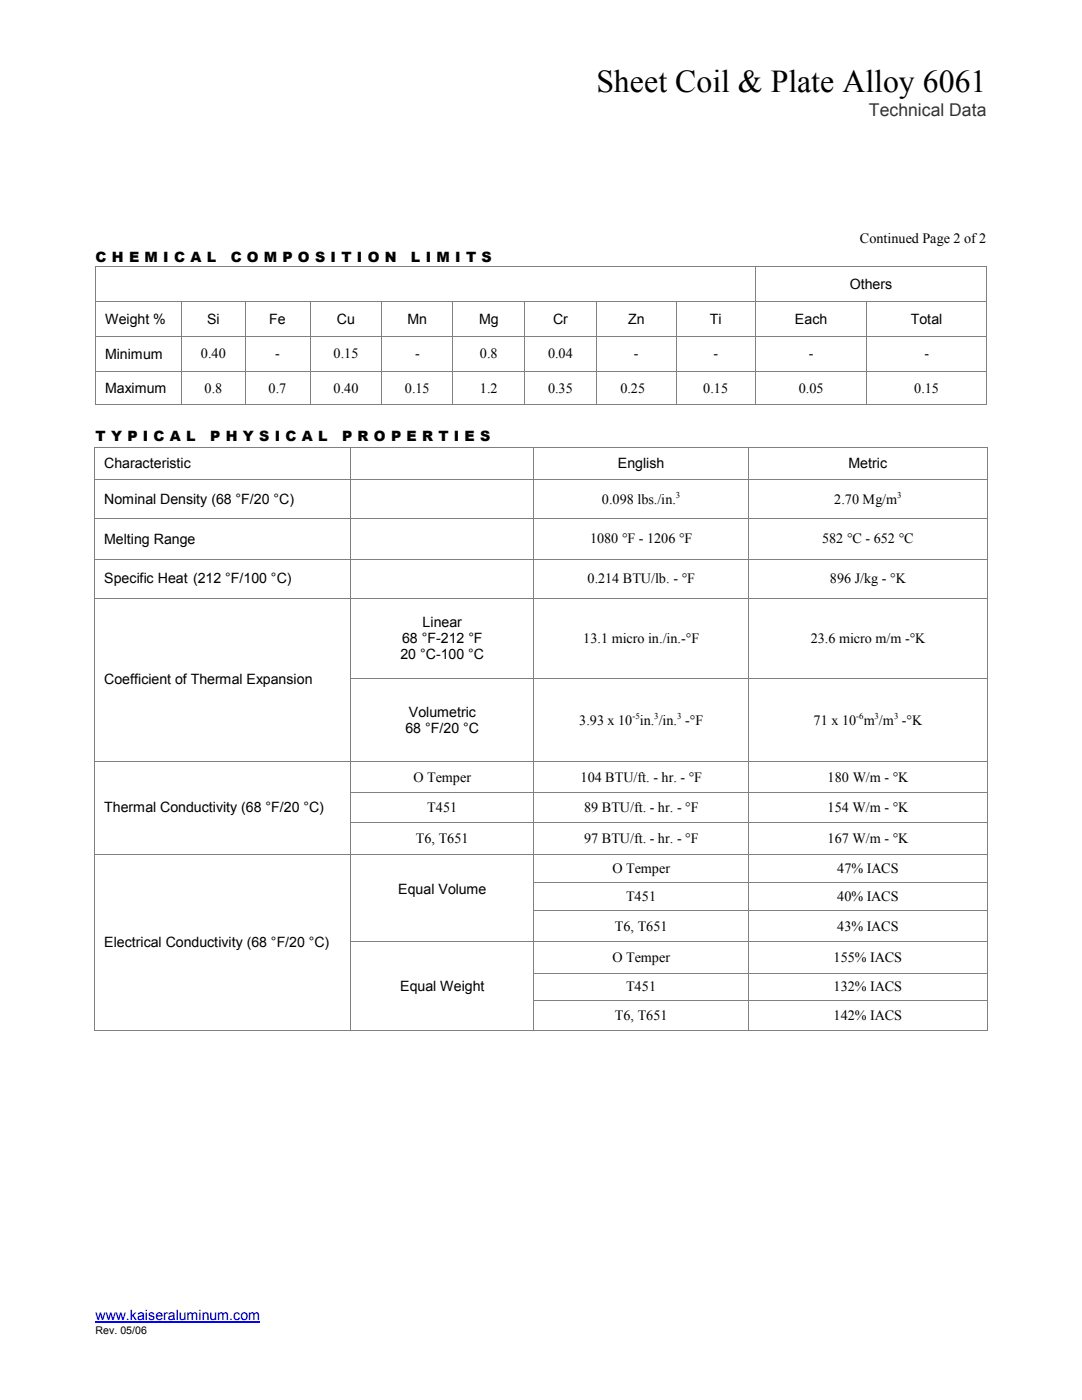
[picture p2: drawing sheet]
<svg xmlns="http://www.w3.org/2000/svg" width="216mm" height="279mm" viewBox="0 0 216 279" stroke-linecap="round" stroke-linejoin="round" font-family="sans-serif">
<defs><g id="words">
<text font-size="6.3" x="119" y="18.5">Sheet Coil &amp; Plate Alloy 6061</text>
<text font-size="3.5" fill="#333" x="173.4" y="23.2">Technical Data</text>
<g font-size="2.8">
<text x="19.1" y="52.3">C H E M I C A L</text>
<text x="46" y="52.3">C O M P O S I T I O N</text>
<text x="82" y="52.3">L I M I T S</text>
<text x="171.6" y="48.5">Continued Page 2 of 2</text>
<text x="169.5" y="57.7">Others</text>
<text x="21" y="64.6">Weight %</text>
<text x="41.3" y="64.6">Si</text>
<text x="53.7" y="64.6">Fe</text>
<text x="67.2" y="64.6">Cu</text>
<text x="81.3" y="64.6">Mn</text>
<text x="95.6" y="64.6">Mg</text>
<text x="110.4" y="64.6">Cr</text>
<text x="125.3" y="64.6">Zn</text>
<text x="141.6" y="64.6">Ti</text>
<text x="158.6" y="64.6">Each</text>
<text x="181.7" y="64.6">Total</text>
<text x="21" y="71.6">Minimum</text>
<text x="40.1" y="71.5">0.40</text>
<text x="54.9" y="71.5">-</text>
<text x="66.6" y="71.5">0.15</text>
<text x="82.8" y="71.5">-</text>
<text x="95.8" y="71.5">0.8</text>
<text x="109.4" y="71.5">0.04</text>
<text x="126.5" y="71.5">-</text>
<text x="142.4" y="71.5">-</text>
<text x="161.4" y="71.5">-</text>
<text x="184.4" y="71.5">-</text>
<text x="21" y="78.4">Maximum</text>
<text x="40.8" y="78.4">0.8</text>
<text x="53.6" y="78.4">0.7</text>
<text x="66.6" y="78.4">0.40</text>
<text x="80.8" y="78.4">0.15</text>
<text x="95.8" y="78.4">1.2</text>
<text x="109.4" y="78.4">0.35</text>
<text x="123.8" y="78.4">0.25</text>
<text x="140.3" y="78.4">0.15</text>
<text x="159.4" y="78.4">0.05</text>
<text x="182.4" y="78.4">0.15</text>
<text x="19.1" y="88">T Y P I C A L</text>
<text x="42" y="88">P H Y S I C A L</text>
<text x="68.2" y="88">P R O P E R T I E S</text>
<text x="20.8" y="93.5">Characteristic</text>
<text x="123.3" y="93.5">English</text>
<text x="169.3" y="93.5">Metric</text>
<text x="20.8" y="100.6">Nominal Density (68 °F/20 °C)</text>
<text x="120.1" y="100.5">0.098 lbs./in.</text>
<text x="166.5" y="100.5">2.70 Mg/m</text>
<text x="20.8" y="108.5">Melting Range</text>
<text x="117.7" y="108.4">1080 °F - 1206 °F</text>
<text x="164" y="108.4">582 °C - 652 °C</text>
<text x="20.8" y="116.4">Specific Heat (212 °F/100 °C)</text>
<text x="117.2" y="116.4">0.214 BTU/lb. - °F</text>
<text x="165.6" y="116.4">896 J/kg - °K</text>
<text x="84.3" y="125.1">Linear</text>
<text x="79.9" y="131.6">20 °C-100 °C</text>
<text x="80.2" y="128.4">68 °F-212 °F</text>
<text x="116.4" y="128.3">13.1 micro in./in.-°F</text>
<text x="161.8" y="128.3">23.6 micro m/m -°K</text>
<text x="20.8" y="136.6">Coefficient of Thermal Expansion</text>
<text x="81.6" y="143.1">Volumetric</text>
<text x="80.9" y="146.3">68 °F/20 °C</text>
<text x="115.6" y="144.6">3.93 x 10 in. /in. -°F</text>
<text x="162.3" y="144.6">71 x 10 m /m -°K</text>
<text x="82.5" y="156">O Temper</text>
<text x="115.8" y="156">104 BTU/ft. - hr. - °F</text>
<text x="165.1" y="156">180 W/m - °K</text>
<text x="20.8" y="162.1">Thermal Conductivity (68 °F/20 °C)</text>
<text x="85.3" y="162">T451</text>
<text x="116.5" y="162">89 BTU/ft. - hr. - °F</text>
<text x="165.1" y="162">154 W/m - °K</text>
<text x="83" y="168.3">T6, T651</text>
<text x="116.5" y="168.3">97 BTU/ft. - hr. - °F</text>
<text x="165.1" y="168.3">167 W/m - °K</text>
<text x="79.5" y="178.4">Equal Volume</text>
<text x="122.2" y="174.2">O Temper</text>
<text x="124.9" y="179.9">T451</text>
<text x="167" y="179.9">40% IACS</text>
<text x="167" y="174.2">47% IACS</text>
<text x="122.7" y="185.7">T6, T651</text>
<text x="167" y="185.7">43% IACS</text>
<text x="20.8" y="189">Electrical Conductivity (68 °F/20 °C)</text>
<text x="122.2" y="192">O Temper</text>
<text x="166.3" y="192">155% IACS</text>
<text x="79.8" y="197.7">Equal Weight</text>
<text x="124.9" y="197.8">T451</text>
<text x="166.3" y="197.8">132% IACS</text>
<text x="122.7" y="203.6">T6, T651</text>
<text x="166.3" y="203.6">142% IACS</text>
</g>
<text font-size="2.8" fill="#00f" x="19.1" y="263.5">www.kaiseraluminum.com</text>
<text font-size="2.1" x="19.1" y="266.2">Rev. 05/06</text>
<g font-size="1.8">
<text x="134.9" y="99.3">3</text>
<text x="179" y="99.3">3</text>
<text x="126.2" y="143.4">-5</text>
<text x="130.6" y="143.4">3</text>
<text x="135.1" y="143.4">3</text>
<text x="170.9" y="143.4">-6</text>
<text x="174.5" y="143.4">3</text>
<text x="178.4" y="143.4">3</text>
</g>
</g></defs>
<path d="M19.1 263.9h32.8" fill="none" stroke="#00f" stroke-width=".21"/>
<path d="M19 53.2h.1v.1h-.1z" fill="#808080"/>
<path d="M19.1 53.3h131.6" fill="none" stroke="#808080" stroke-width=".2"/>
<path d="M150.7 53.2h.2v.1h-.2z" fill="#808080"/>
<path d="M150.9 53.3h45.9" fill="none" stroke="#808080" stroke-width=".2"/>
<path d="M196.8 53.2h.1v.1h-.1z" fill="#808080"/>
<path d="M19.1 53.3v6.9M150.8 53.3v6.9M196.8 53.3v6.9" fill="none" stroke="#808080" stroke-width=".2"/>
<path d="M19 60.2h.1v.1h-.1z" fill="#808080"/>
<path d="M19.1 60.2h17.1" fill="none" stroke="#808080" stroke-width=".2"/>
<path d="M36.2 60.2h.1v.1h-.1z" fill="#808080"/>
<path d="M36.3 60.2h12.6" fill="none" stroke="#808080" stroke-width=".2"/>
<path d="M48.9 60.2h.1v.1h-.1z" fill="#808080"/>
<path d="M49 60.2h12.8" fill="none" stroke="#808080" stroke-width=".2"/>
<path d="M61.8 60.2h.2v.1h-.2z" fill="#808080"/>
<path d="M62 60.2h14.1" fill="none" stroke="#808080" stroke-width=".2"/>
<path d="M76.1 60.2h.2v.1h-.2z" fill="#808080"/>
<path d="M76.3 60.2h14" fill="none" stroke="#808080" stroke-width=".2"/>
<path d="M90.3 60.2h.1v.1h-.1z" fill="#808080"/>
<path d="M90.4 60.2h14.3" fill="none" stroke="#808080" stroke-width=".2"/>
<path d="M104.7 60.2h.1v.1h-.1z" fill="#808080"/>
<path d="M104.8 60.2h14.2" fill="none" stroke="#808080" stroke-width=".2"/>
<path d="M119 60.2h.1v.1h-.1z" fill="#808080"/>
<path d="M119.1 60.2h15.7" fill="none" stroke="#808080" stroke-width=".2"/>
<path d="M134.8 60.2h.2v.1h-.2z" fill="#808080"/>
<path d="M135 60.2h15.7" fill="none" stroke="#808080" stroke-width=".2"/>
<path d="M150.7 60.2h.2v.1h-.2z" fill="#808080"/>
<path d="M150.9 60.2h22" fill="none" stroke="#808080" stroke-width=".2"/>
<path d="M172.9 60.2h.2v.1h-.2z" fill="#808080"/>
<path d="M173.1 60.2h23.7" fill="none" stroke="#808080" stroke-width=".2"/>
<path d="M196.8 60.2h.1v.1h-.1z" fill="#808080"/>
<path d="M19.1 60.3v6.8M36.2 60.3v6.8M48.9 60.3v6.8M61.9 60.3v6.8M76.2 60.3v6.8M90.3 60.3v6.8M104.7 60.3v6.8M119 60.3v6.8M134.9 60.3v6.8M150.8 60.3v6.8M173 60.3v6.8M196.8 60.3v6.8" fill="none" stroke="#808080" stroke-width=".2"/>
<path d="M19 67.1h.1v.2h-.1z" fill="#808080"/>
<path d="M19.1 67.2h17.1" fill="none" stroke="#808080" stroke-width=".2"/>
<path d="M36.2 67.1h.1v.2h-.1z" fill="#808080"/>
<path d="M36.3 67.2h12.6" fill="none" stroke="#808080" stroke-width=".2"/>
<path d="M48.9 67.1h.1v.2h-.1z" fill="#808080"/>
<path d="M49 67.2h12.8" fill="none" stroke="#808080" stroke-width=".2"/>
<path d="M61.8 67.1h.2v.2h-.2z" fill="#808080"/>
<path d="M62 67.2h14.1" fill="none" stroke="#808080" stroke-width=".2"/>
<path d="M76.1 67.1h.2v.2h-.2z" fill="#808080"/>
<path d="M76.3 67.2h14" fill="none" stroke="#808080" stroke-width=".2"/>
<path d="M90.3 67.1h.1v.2h-.1z" fill="#808080"/>
<path d="M90.4 67.2h14.3" fill="none" stroke="#808080" stroke-width=".2"/>
<path d="M104.7 67.1h.1v.2h-.1z" fill="#808080"/>
<path d="M104.8 67.2h14.2" fill="none" stroke="#808080" stroke-width=".2"/>
<path d="M119 67.1h.1v.2h-.1z" fill="#808080"/>
<path d="M119.1 67.2h15.7" fill="none" stroke="#808080" stroke-width=".2"/>
<path d="M134.8 67.1h.2v.2h-.2z" fill="#808080"/>
<path d="M135 67.2h15.7" fill="none" stroke="#808080" stroke-width=".2"/>
<path d="M150.7 67.1h.2v.2h-.2z" fill="#808080"/>
<path d="M150.9 67.2h22" fill="none" stroke="#808080" stroke-width=".2"/>
<path d="M172.9 67.1h.2v.2h-.2z" fill="#808080"/>
<path d="M173.1 67.2h23.7" fill="none" stroke="#808080" stroke-width=".2"/>
<path d="M196.8 67.1h.1v.2h-.1z" fill="#808080"/>
<path d="M19.1 67.3v6.7M36.2 67.3v6.7M48.9 67.3v6.7M61.9 67.3v6.7M76.2 67.3v6.7M90.3 67.3v6.7M104.7 67.3v6.7M119 67.3v6.7M134.9 67.3v6.7M150.8 67.3v6.7M173 67.3v6.7M196.8 67.3v6.7" fill="none" stroke="#808080" stroke-width=".2"/>
<path d="M19 74h.1v.2h-.1z" fill="#808080"/>
<path d="M19.1 74.1h17.1" fill="none" stroke="#808080" stroke-width=".2"/>
<path d="M36.2 74h.1v.2h-.1z" fill="#808080"/>
<path d="M36.3 74.1h12.6" fill="none" stroke="#808080" stroke-width=".2"/>
<path d="M48.9 74h.1v.2h-.1z" fill="#808080"/>
<path d="M49 74.1h12.8" fill="none" stroke="#808080" stroke-width=".2"/>
<path d="M61.8 74h.2v.2h-.2z" fill="#808080"/>
<path d="M62 74.1h14.1" fill="none" stroke="#808080" stroke-width=".2"/>
<path d="M76.1 74h.2v.2h-.2z" fill="#808080"/>
<path d="M76.3 74.1h14" fill="none" stroke="#808080" stroke-width=".2"/>
<path d="M90.3 74h.1v.2h-.1z" fill="#808080"/>
<path d="M90.4 74.1h14.3" fill="none" stroke="#808080" stroke-width=".2"/>
<path d="M104.7 74h.1v.2h-.1z" fill="#808080"/>
<path d="M104.8 74.1h14.2" fill="none" stroke="#808080" stroke-width=".2"/>
<path d="M119 74h.1v.2h-.1z" fill="#808080"/>
<path d="M119.1 74.1h15.7" fill="none" stroke="#808080" stroke-width=".2"/>
<path d="M134.8 74h.2v.2h-.2z" fill="#808080"/>
<path d="M135 74.1h15.7" fill="none" stroke="#808080" stroke-width=".2"/>
<path d="M150.7 74h.2v.2h-.2z" fill="#808080"/>
<path d="M150.9 74.1h22" fill="none" stroke="#808080" stroke-width=".2"/>
<path d="M172.9 74h.2v.2h-.2z" fill="#808080"/>
<path d="M173.1 74.1h23.7" fill="none" stroke="#808080" stroke-width=".2"/>
<path d="M196.8 74h.1v.2h-.1z" fill="#808080"/>
<path d="M19.1 74.2v6.5" fill="none" stroke="#808080" stroke-width=".2"/>
<path d="M19 80.7h.1v.2h-.1z" fill="#808080"/>
<path d="M36.2 74.2v6.5M19.1 80.8h17.1" fill="none" stroke="#808080" stroke-width=".2"/>
<path d="M36.2 80.7h.1v.2h-.1z" fill="#808080"/>
<path d="M48.9 74.2v6.5M36.3 80.8h12.6" fill="none" stroke="#808080" stroke-width=".2"/>
<path d="M48.9 80.7h.1v.2h-.1z" fill="#808080"/>
<path d="M61.9 74.2v6.5M49 80.8h12.8" fill="none" stroke="#808080" stroke-width=".2"/>
<path d="M61.8 80.7h.2v.2h-.2z" fill="#808080"/>
<path d="M76.2 74.2v6.5M62 80.8h14.1" fill="none" stroke="#808080" stroke-width=".2"/>
<path d="M76.1 80.7h.2v.2h-.2z" fill="#808080"/>
<path d="M90.3 74.2v6.5M76.3 80.8h14" fill="none" stroke="#808080" stroke-width=".2"/>
<path d="M90.3 80.7h.1v.2h-.1z" fill="#808080"/>
<path d="M104.7 74.2v6.5M90.4 80.8h14.3" fill="none" stroke="#808080" stroke-width=".2"/>
<path d="M104.7 80.7h.1v.2h-.1z" fill="#808080"/>
<path d="M119 74.2v6.5M104.8 80.8h14.2" fill="none" stroke="#808080" stroke-width=".2"/>
<path d="M119 80.7h.1v.2h-.1z" fill="#808080"/>
<path d="M134.9 74.2v6.5M119.1 80.8h15.7" fill="none" stroke="#808080" stroke-width=".2"/>
<path d="M134.8 80.7h.2v.2h-.2z" fill="#808080"/>
<path d="M150.8 74.2v6.5M135 80.8h15.7" fill="none" stroke="#808080" stroke-width=".2"/>
<path d="M150.7 80.7h.2v.2h-.2z" fill="#808080"/>
<path d="M173 74.2v6.5M150.9 80.8h22" fill="none" stroke="#808080" stroke-width=".2"/>
<path d="M172.9 80.7h.2v.2h-.2z" fill="#808080"/>
<path d="M196.8 74.2v6.5M173.1 80.8h23.7" fill="none" stroke="#808080" stroke-width=".2"/>
<g fill="#808080">
<path d="M196.8 80.7h.1v.2h-.1z"/>
<path d="M18.8 89.3h.2v.2h-.2z"/>
</g>
<path d="M19 89.4h50.9" fill="none" stroke="#808080" stroke-width=".2"/>
<path d="M69.9 89.3h.2v.2h-.2z" fill="#808080"/>
<path d="M70.1 89.4h36.3" fill="none" stroke="#808080" stroke-width=".2"/>
<path d="M106.4 89.3h.2v.2h-.2z" fill="#808080"/>
<path d="M106.6 89.4h42.7" fill="none" stroke="#808080" stroke-width=".2"/>
<path d="M149.3 89.3h.2v.2h-.2z" fill="#808080"/>
<path d="M149.5 89.4h47.4" fill="none" stroke="#808080" stroke-width=".2"/>
<path d="M196.9 89.3h.2v.2h-.2z" fill="#808080"/>
<path d="M18.9 89.5v6.1M70 89.5v6.1M106.5 89.5v6.1M149.4 89.5v6.1M197 89.5v6.1" fill="none" stroke="#808080" stroke-width=".2"/>
<path d="M18.8 95.6h.2v.2h-.2z" fill="#808080"/>
<path d="M19 95.7h50.9" fill="none" stroke="#808080" stroke-width=".2"/>
<path d="M69.9 95.6h.2v.2h-.2z" fill="#808080"/>
<path d="M70.1 95.7h36.3" fill="none" stroke="#808080" stroke-width=".2"/>
<path d="M106.4 95.6h.2v.2h-.2z" fill="#808080"/>
<path d="M106.6 95.7h42.7" fill="none" stroke="#808080" stroke-width=".2"/>
<path d="M149.3 95.6h.2v.2h-.2z" fill="#808080"/>
<path d="M149.5 95.7h47.4" fill="none" stroke="#808080" stroke-width=".2"/>
<path d="M196.9 95.6h.2v.2h-.2z" fill="#808080"/>
<path d="M18.9 95.8v7.7M70 95.8v7.7M106.5 95.8v7.7M149.4 95.8v7.7M197 95.8v7.7" fill="none" stroke="#808080" stroke-width=".2"/>
<path d="M18.8 103.5h.2v.1h-.2z" fill="#808080"/>
<path d="M19 103.5h50.9" fill="none" stroke="#808080" stroke-width=".2"/>
<path d="M69.9 103.5h.2v.1h-.2z" fill="#808080"/>
<path d="M70.1 103.5h36.3" fill="none" stroke="#808080" stroke-width=".2"/>
<path d="M106.4 103.5h.2v.1h-.2z" fill="#808080"/>
<path d="M106.6 103.5h42.7" fill="none" stroke="#808080" stroke-width=".2"/>
<path d="M149.3 103.5h.2v.1h-.2z" fill="#808080"/>
<path d="M149.5 103.5h47.4" fill="none" stroke="#808080" stroke-width=".2"/>
<path d="M196.9 103.5h.2v.1h-.2z" fill="#808080"/>
<path d="M18.9 103.6v7.9M70 103.6v7.9M106.5 103.6v7.9M149.4 103.6v7.9M197 103.6v7.9" fill="none" stroke="#808080" stroke-width=".2"/>
<path d="M18.8 111.5h.2v.2h-.2z" fill="#808080"/>
<path d="M19 111.6h50.9" fill="none" stroke="#808080" stroke-width=".2"/>
<path d="M69.9 111.5h.2v.2h-.2z" fill="#808080"/>
<path d="M70.1 111.6h36.3" fill="none" stroke="#808080" stroke-width=".2"/>
<path d="M106.4 111.5h.2v.2h-.2z" fill="#808080"/>
<path d="M106.6 111.6h42.7" fill="none" stroke="#808080" stroke-width=".2"/>
<path d="M149.3 111.5h.2v.2h-.2z" fill="#808080"/>
<path d="M149.5 111.6h47.4" fill="none" stroke="#808080" stroke-width=".2"/>
<path d="M196.9 111.5h.2v.2h-.2z" fill="#808080"/>
<path d="M18.9 111.7v7.7M70 111.7v7.7M106.5 111.7v7.7M149.4 111.7v7.7M197 111.7v7.7" fill="none" stroke="#808080" stroke-width=".2"/>
<path d="M18.8 119.4h.2v.1h-.2z" fill="#808080"/>
<path d="M19 119.5h50.9" fill="none" stroke="#808080" stroke-width=".2"/>
<path d="M69.9 119.4h.2v.1h-.2z" fill="#808080"/>
<path d="M70.1 119.5h36.3" fill="none" stroke="#808080" stroke-width=".2"/>
<path d="M106.4 119.4h.2v.1h-.2z" fill="#808080"/>
<path d="M106.6 119.5h42.7" fill="none" stroke="#808080" stroke-width=".2"/>
<path d="M149.3 119.4h.2v.1h-.2z" fill="#808080"/>
<path d="M149.5 119.5h47.4" fill="none" stroke="#808080" stroke-width=".2"/>
<path d="M196.9 119.4h.2v.1h-.2z" fill="#808080"/>
<path d="M18.9 119.5v15.8M70 119.5v15.8M106.5 119.5v15.8M149.4 119.5v15.8M197 119.5v15.8" fill="none" stroke="#808080" stroke-width=".2"/>
<g fill="#808080">
<path d="M18.8 135.3h.2v.2h-.2z"/>
<path d="M69.9 135.3h.2v.2h-.2z"/>
</g>
<path d="M70.1 135.4h36.3" fill="none" stroke="#808080" stroke-width=".2"/>
<path d="M106.4 135.3h.2v.2h-.2z" fill="#808080"/>
<path d="M106.6 135.4h42.7" fill="none" stroke="#808080" stroke-width=".2"/>
<path d="M149.3 135.3h.2v.2h-.2z" fill="#808080"/>
<path d="M149.5 135.4h47.4" fill="none" stroke="#808080" stroke-width=".2"/>
<path d="M196.9 135.3h.2v.2h-.2z" fill="#808080"/>
<path d="M18.9 135.5v16.5M70 135.5v16.5M106.5 135.5v16.5M149.4 135.5v16.5M197 135.5v16.5" fill="none" stroke="#808080" stroke-width=".2"/>
<path d="M18.8 152h.2v.1h-.2z" fill="#808080"/>
<path d="M19 152h50.9" fill="none" stroke="#808080" stroke-width=".2"/>
<path d="M69.9 152h.2v.1h-.2z" fill="#808080"/>
<path d="M70.1 152h36.3" fill="none" stroke="#808080" stroke-width=".2"/>
<path d="M106.4 152h.2v.1h-.2z" fill="#808080"/>
<path d="M106.6 152h42.7" fill="none" stroke="#808080" stroke-width=".2"/>
<path d="M149.3 152h.2v.1h-.2z" fill="#808080"/>
<path d="M149.5 152h47.4" fill="none" stroke="#808080" stroke-width=".2"/>
<path d="M196.9 152h.2v.1h-.2z" fill="#808080"/>
<path d="M18.9 152.1v5.9M70 152.1v5.9M106.5 152.1v5.9M149.4 152.1v5.9M197 152.1v5.9" fill="none" stroke="#808080" stroke-width=".2"/>
<g fill="#808080">
<path d="M18.8 158h.2v.2h-.2z"/>
<path d="M69.9 158h.2v.2h-.2z"/>
</g>
<path d="M70.1 158.1h36.3" fill="none" stroke="#808080" stroke-width=".2"/>
<path d="M106.4 158h.2v.2h-.2z" fill="#808080"/>
<path d="M106.6 158.1h42.7" fill="none" stroke="#808080" stroke-width=".2"/>
<path d="M149.3 158h.2v.2h-.2z" fill="#808080"/>
<path d="M149.5 158.1h47.4" fill="none" stroke="#808080" stroke-width=".2"/>
<path d="M196.9 158h.2v.2h-.2z" fill="#808080"/>
<path d="M18.9 158.2v5.9M70 158.2v5.9M106.5 158.2v5.9M149.4 158.2v5.9M197 158.2v5.9" fill="none" stroke="#808080" stroke-width=".2"/>
<g fill="#808080">
<path d="M18.8 164.1h.2v.2h-.2z"/>
<path d="M69.9 164.1h.2v.2h-.2z"/>
</g>
<path d="M70.1 164.2h36.3" fill="none" stroke="#808080" stroke-width=".2"/>
<path d="M106.4 164.1h.2v.2h-.2z" fill="#808080"/>
<path d="M106.6 164.2h42.7" fill="none" stroke="#808080" stroke-width=".2"/>
<path d="M149.3 164.1h.2v.2h-.2z" fill="#808080"/>
<path d="M149.5 164.2h47.4" fill="none" stroke="#808080" stroke-width=".2"/>
<path d="M196.9 164.1h.2v.2h-.2z" fill="#808080"/>
<path d="M18.9 164.3v6.1M70 164.3v6.1M106.5 164.3v6.1M149.4 164.3v6.1M197 164.3v6.1" fill="none" stroke="#808080" stroke-width=".2"/>
<path d="M18.8 170.4h.2v.1h-.2z" fill="#808080"/>
<path d="M19 170.5h50.9" fill="none" stroke="#808080" stroke-width=".2"/>
<path d="M69.9 170.4h.2v.1h-.2z" fill="#808080"/>
<path d="M70.1 170.5h36.3" fill="none" stroke="#808080" stroke-width=".2"/>
<path d="M106.4 170.4h.2v.1h-.2z" fill="#808080"/>
<path d="M106.6 170.5h42.7" fill="none" stroke="#808080" stroke-width=".2"/>
<path d="M149.3 170.4h.2v.1h-.2z" fill="#808080"/>
<path d="M149.5 170.5h47.4" fill="none" stroke="#808080" stroke-width=".2"/>
<path d="M196.9 170.4h.2v.1h-.2z" fill="#808080"/>
<path d="M18.9 170.5v5.5M70 170.5v5.5M106.5 170.5v5.5M149.4 170.5v5.5M197 170.5v5.5" fill="none" stroke="#808080" stroke-width=".2"/>
<g fill="#808080">
<path d="M18.8 176h.2v.2h-.2z"/>
<path d="M69.9 176h.2v.2h-.2z"/>
<path d="M106.4 176h.2v.2h-.2z"/>
</g>
<path d="M106.6 176.1h42.7" fill="none" stroke="#808080" stroke-width=".2"/>
<path d="M149.3 176h.2v.2h-.2z" fill="#808080"/>
<path d="M149.5 176.1h47.4" fill="none" stroke="#808080" stroke-width=".2"/>
<path d="M196.9 176h.2v.2h-.2z" fill="#808080"/>
<path d="M18.9 176.2v5.5M70 176.2v5.5M106.5 176.2v5.5M149.4 176.2v5.5M197 176.2v5.5" fill="none" stroke="#808080" stroke-width=".2"/>
<g fill="#808080">
<path d="M18.8 181.7h.2v.1h-.2z"/>
<path d="M69.9 181.7h.2v.1h-.2z"/>
<path d="M106.4 181.7h.2v.1h-.2z"/>
</g>
<path d="M106.6 181.8h42.7" fill="none" stroke="#808080" stroke-width=".2"/>
<path d="M149.3 181.7h.2v.1h-.2z" fill="#808080"/>
<path d="M149.5 181.8h47.4" fill="none" stroke="#808080" stroke-width=".2"/>
<path d="M196.9 181.7h.2v.1h-.2z" fill="#808080"/>
<path d="M18.9 181.8v6M70 181.8v6M106.5 181.8v6M149.4 181.8v6M197 181.8v6" fill="none" stroke="#808080" stroke-width=".2"/>
<g fill="#808080">
<path d="M18.8 187.8h.2v.2h-.2z"/>
<path d="M69.9 187.8h.2v.2h-.2z"/>
</g>
<path d="M70.1 187.9h36.3" fill="none" stroke="#808080" stroke-width=".2"/>
<path d="M106.4 187.8h.2v.2h-.2z" fill="#808080"/>
<path d="M106.6 187.9h42.7" fill="none" stroke="#808080" stroke-width=".2"/>
<path d="M149.3 187.8h.2v.2h-.2z" fill="#808080"/>
<path d="M149.5 187.9h47.4" fill="none" stroke="#808080" stroke-width=".2"/>
<path d="M196.9 187.8h.2v.2h-.2z" fill="#808080"/>
<path d="M18.9 188v6.1M70 188v6.1M106.5 188v6.1M149.4 188v6.1M197 188v6.1" fill="none" stroke="#808080" stroke-width=".2"/>
<g fill="#808080">
<path d="M18.8 194.1h.2v.2h-.2z"/>
<path d="M69.9 194.1h.2v.2h-.2z"/>
<path d="M106.4 194.1h.2v.2h-.2z"/>
</g>
<path d="M106.6 194.2h42.7" fill="none" stroke="#808080" stroke-width=".2"/>
<path d="M149.3 194.1h.2v.2h-.2z" fill="#808080"/>
<path d="M149.5 194.2h47.4" fill="none" stroke="#808080" stroke-width=".2"/>
<path d="M196.9 194.1h.2v.2h-.2z" fill="#808080"/>
<path d="M18.9 194.3v5.3M70 194.3v5.3M106.5 194.3v5.3M149.4 194.3v5.3M197 194.3v5.3" fill="none" stroke="#808080" stroke-width=".2"/>
<g fill="#808080">
<path d="M18.8 199.6h.2v.2h-.2z"/>
<path d="M69.9 199.6h.2v.2h-.2z"/>
<path d="M106.4 199.6h.2v.2h-.2z"/>
</g>
<path d="M106.6 199.7h42.7" fill="none" stroke="#808080" stroke-width=".2"/>
<path d="M149.3 199.6h.2v.2h-.2z" fill="#808080"/>
<path d="M149.5 199.7h47.4" fill="none" stroke="#808080" stroke-width=".2"/>
<path d="M196.9 199.6h.2v.2h-.2z" fill="#808080"/>
<path d="M18.9 199.8v5.8" fill="none" stroke="#808080" stroke-width=".2"/>
<path d="M18.8 205.6h.2v.2h-.2z" fill="#808080"/>
<path d="M70 199.8v5.8M19 205.7h50.9" fill="none" stroke="#808080" stroke-width=".2"/>
<path d="M69.9 205.6h.2v.2h-.2z" fill="#808080"/>
<path d="M106.5 199.8v5.8M70.1 205.7h36.3" fill="none" stroke="#808080" stroke-width=".2"/>
<path d="M106.4 205.6h.2v.2h-.2z" fill="#808080"/>
<path d="M149.4 199.8v5.8M106.6 205.7h42.7" fill="none" stroke="#808080" stroke-width=".2"/>
<path d="M149.3 205.6h.2v.2h-.2z" fill="#808080"/>
<path d="M197 199.8v5.8M149.5 205.7h47.4" fill="none" stroke="#808080" stroke-width=".2"/>
<path d="M196.9 205.6h.2v.2h-.2z" fill="#808080"/>
<use href="#words"/>
</svg>
